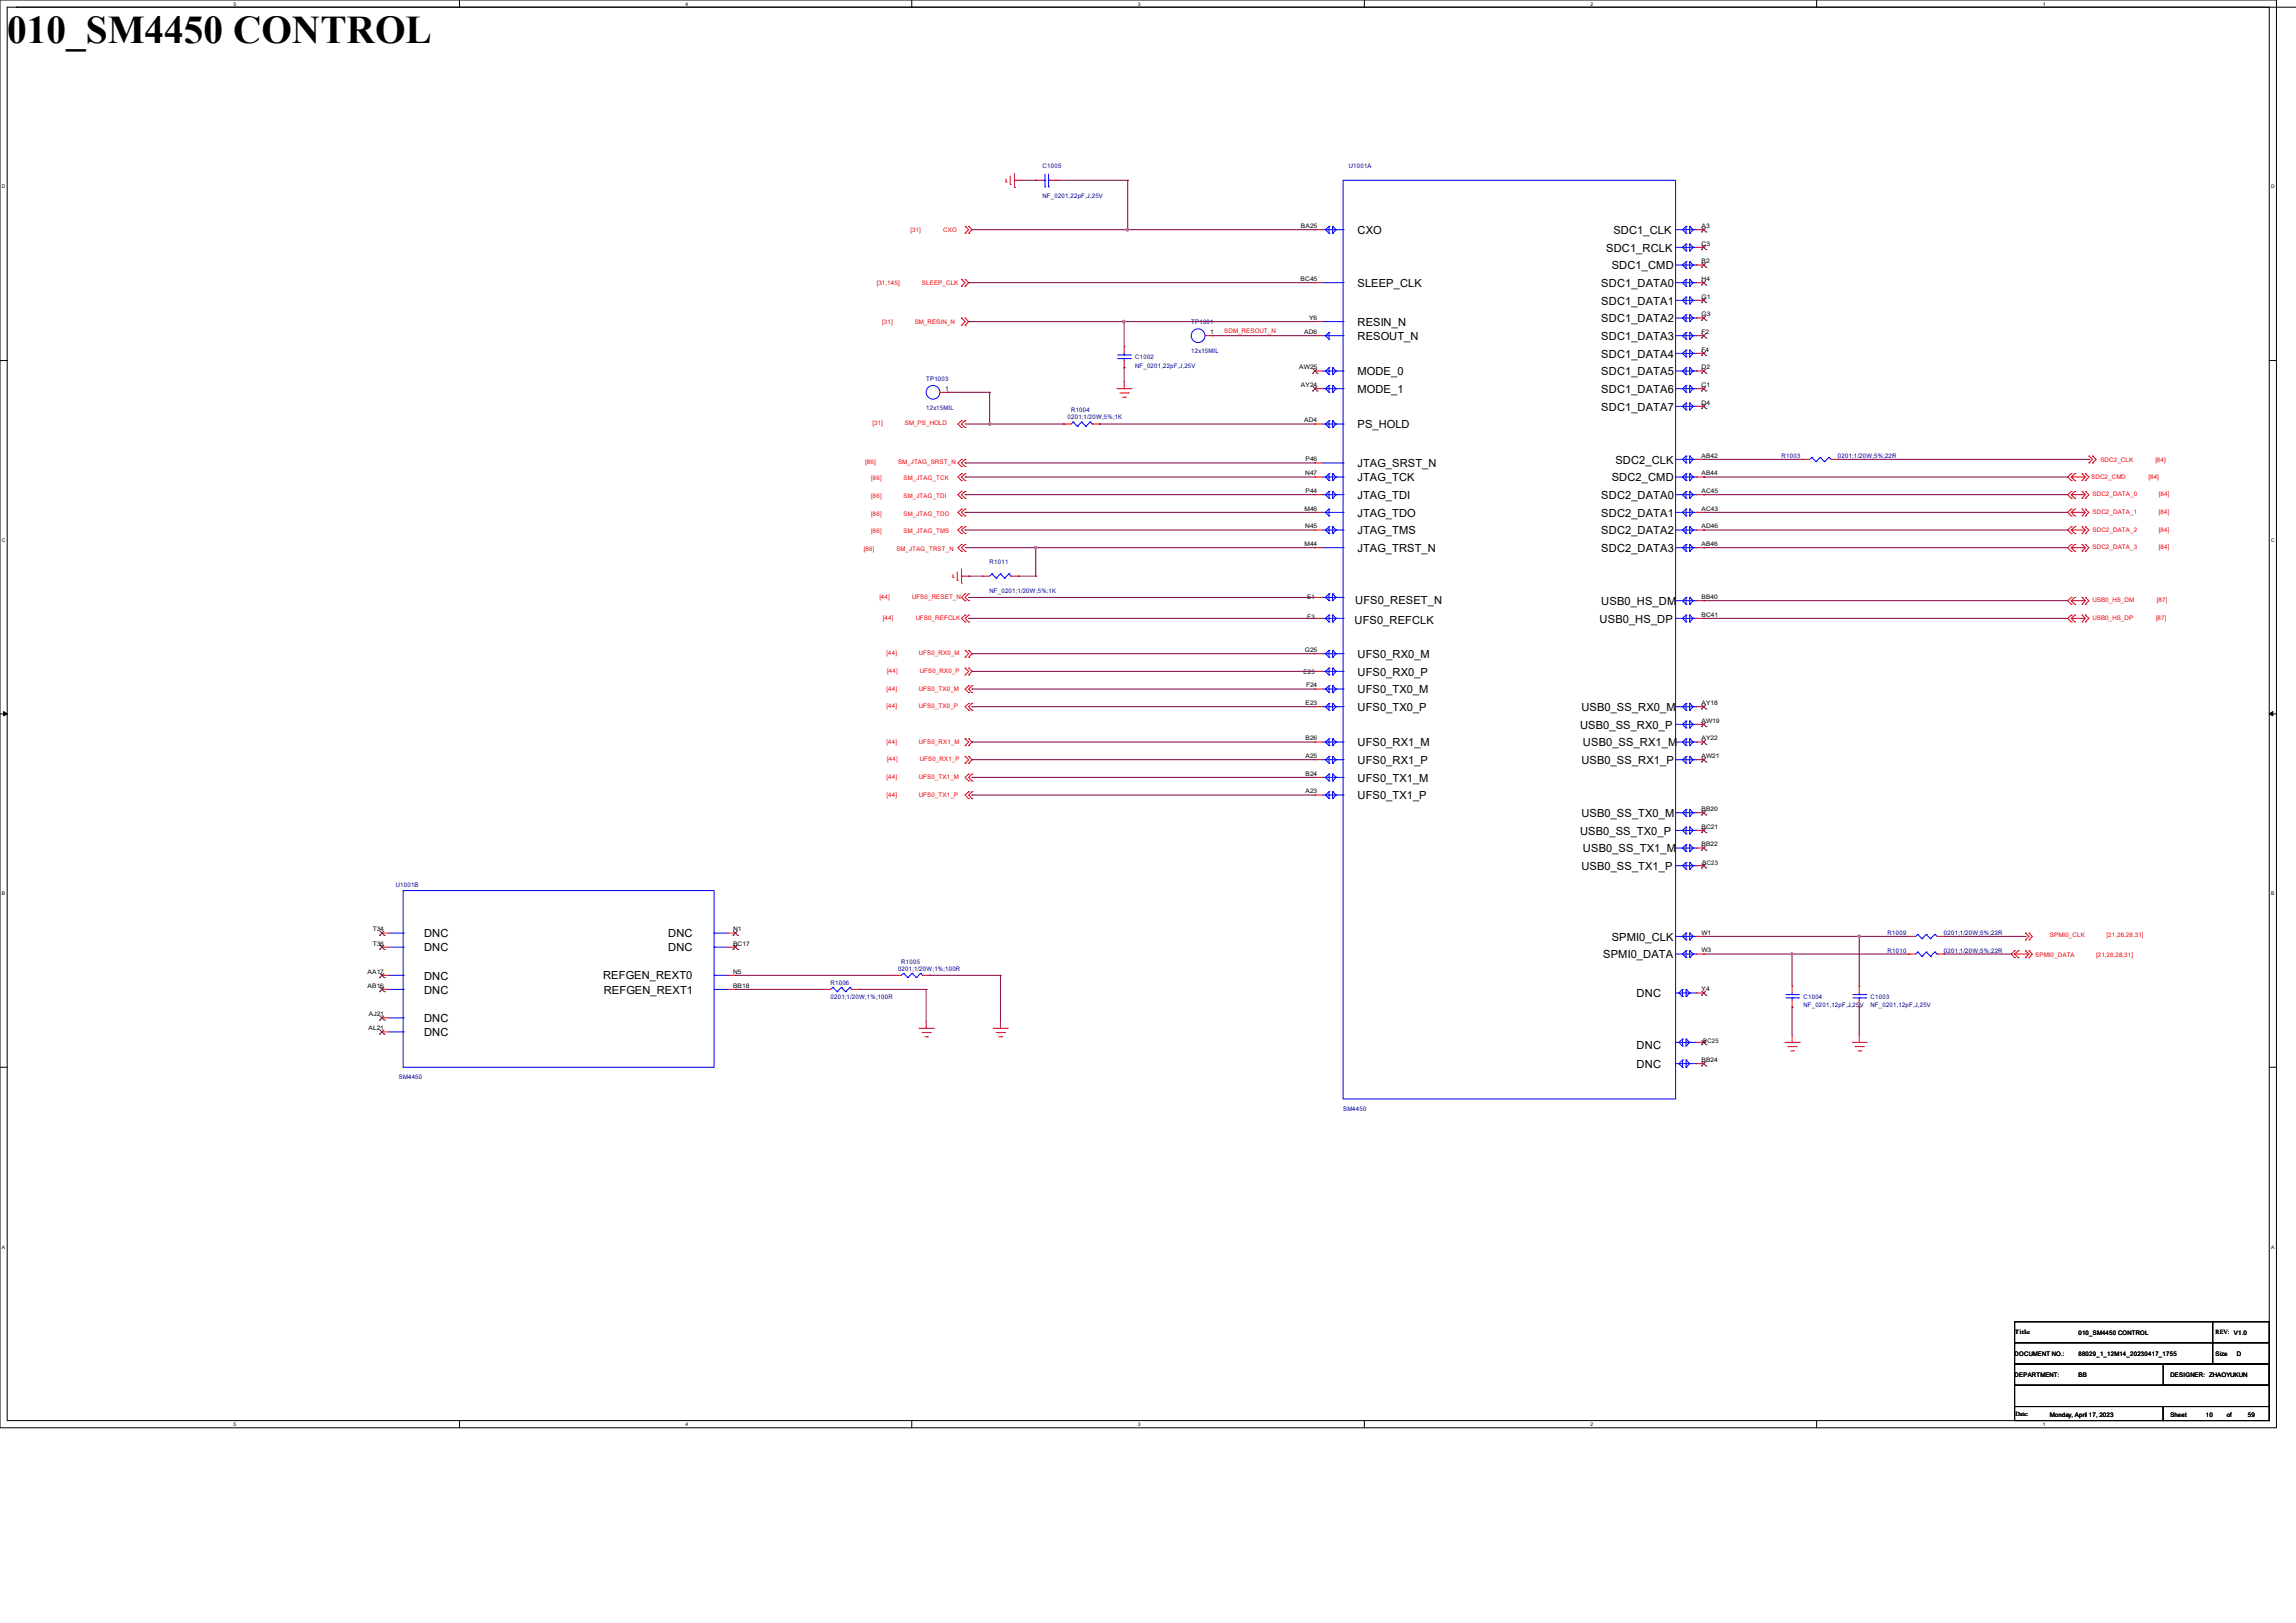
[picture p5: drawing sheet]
<svg xmlns="http://www.w3.org/2000/svg" width="297mm" height="210mm" viewBox="0 0 297 210" stroke-linecap="round" stroke-linejoin="round" font-family="sans-serif">
<defs><g id="words">
<text font-size="5.1" x=".9" y="5.5">010_SM4450 CONTROL</text>
<g font-size="1.4">
<text x="175.6" y="30.3">CXO</text>
<text x="207.8" y="32.6">SDC1_RCLK</text>
<text x="208.5" y="34.8">SDC1_CMD</text>
<text x="208.7" y="30.3">SDC1_CLK</text>
<text x="175.6" y="37.1">SLEEP_CLK</text>
<text x="207.1" y="37.1">SDC1_DATA0</text>
<text x="207.1" y="39.4">SDC1_DATA1</text>
<text x="207.1" y="41.7">SDC1_DATA2</text>
<text x="175.6" y="44">RESOUT_N</text>
<text x="175.6" y="42.2">RESIN_N</text>
<text x="207.1" y="44">SDC1_DATA3</text>
<text x="207.1" y="46.3">SDC1_DATA4</text>
<text x="175.6" y="48.6">MODE_0</text>
<text x="175.6" y="50.8">MODE_1</text>
<text x="207.1" y="48.6">SDC1_DATA5</text>
<text x="207.1" y="50.8">SDC1_DATA6</text>
<text x="207.1" y="53.1">SDC1_DATA7</text>
<text x="175.6" y="55.4">PS_HOLD</text>
<text x="209" y="60">SDC2_CLK</text>
<text x="175.6" y="62.3">JTAG_TCK</text>
<text x="175.6" y="64.6">JTAG_TDI</text>
<text x="175.6" y="60.5">JTAG_SRST_N</text>
<text x="207.1" y="64.6">SDC2_DATA0</text>
<text x="208.5" y="62.3">SDC2_CMD</text>
<text x="175.6" y="66.8">JTAG_TDO</text>
<text x="175.6" y="69.1">JTAG_TMS</text>
<text x="175.6" y="71.4">JTAG_TRST_N</text>
<text x="207.1" y="66.8">SDC2_DATA1</text>
<text x="207.1" y="69.1">SDC2_DATA2</text>
<text x="207.1" y="71.4">SDC2_DATA3</text>
<text x="175.2" y="80.7">UFS0_REFCLK</text>
<text x="175.3" y="78.1">UFS0_RESET_N</text>
<text x="206.9" y="80.6">USB0_HS_DP</text>
<text x="207.1" y="78.3">USB0_HS_DM</text>
<text x="175.6" y="87.4">UFS0_RX0_P</text>
<text x="175.6" y="85.1">UFS0_RX0_M</text>
<text x="175.6" y="89.7">UFS0_TX0_M</text>
<text x="175.6" y="92">UFS0_TX0_P</text>
<text x="204.4" y="94.3">USB0_SS_RX0_P</text>
<text x="204.6" y="92">USB0_SS_RX0_M</text>
<text x="175.6" y="101.1">UFS0_TX1_M</text>
<text x="175.6" y="98.8">UFS0_RX1_P</text>
<text x="175.6" y="96.6">UFS0_RX1_M</text>
<text x="204.6" y="98.8">USB0_SS_RX1_P</text>
<text x="204.8" y="96.6">USB0_SS_RX1_M</text>
<text x="175.6" y="103.4">UFS0_TX1_P</text>
<text x="204.4" y="108">USB0_SS_TX0_P</text>
<text x="204.6" y="105.7">USB0_SS_TX0_M</text>
<text x="204.6" y="112.6">USB0_SS_TX1_P</text>
<text x="204.8" y="110.3">USB0_SS_TX1_M</text>
<text x="54.9" y="121.2">DNC</text>
<text x="54.9" y="123.1">DNC</text>
<text x="86.4" y="121.2">DNC</text>
<text x="86.4" y="123.1">DNC</text>
<text x="207.4" y="124">SPMI0_DATA</text>
<text x="208.5" y="121.7">SPMI0_CLK</text>
<text x="54.9" y="126.7">DNC</text>
<text x="54.9" y="128.6">DNC</text>
<text x="78" y="126.7">REFGEN_REXT0</text>
<text x="78.1" y="128.6">REFGEN_REXT1</text>
<text x="211.7" y="129">DNC</text>
<text x="54.9" y="132.2">DNC</text>
<text x="54.9" y="134.1">DNC</text>
<text x="211.7" y="135.7">DNC</text>
<text x="211.7" y="138.2">DNC</text>
</g>
<g font-size=".8" fill="#000080">
<text x="134.9" y="21.8">C1005</text>
<text x="174.5" y="21.8">U1001A</text>
<text x="134.9" y="25.6">NF_0201,22pF,J,25V</text>
<text x="154.1" y="41.9">TP1001</text>
<text x="146.9" y="46.5">C1002</text>
<text x="146.9" y="47.6">NF_0201,22pF,J,25V</text>
<text x="154.1" y="45.7">12x15MIL</text>
<text x="119.8" y="49.2">TP1003</text>
<text x="119.8" y="53">12x15MIL</text>
<text x="138.6" y="53.3">R1004</text>
<text x="138.1" y="54.3">0201;1/20W;5%;1K</text>
<text x="230.5" y="59.3">R1003</text>
<text x="237.7" y="59.3">0201;1/20W;5%;22R</text>
<text x="128" y="73">R1011</text>
<text x="128" y="76.8">NF_0201;1/20W;5%;1K</text>
<text x="51.2" y="114.7">U1001B</text>
<text x="116.2" y="125.6">0201;1/20W;1%;100R</text>
<text x="116.6" y="124.7">R1005</text>
<text x="244.2" y="123.3">R1010</text>
<text x="244.2" y="121">R1009</text>
<text x="251.5" y="123.3">0201;1/20W;5%;22R</text>
<text x="251.5" y="121">0201;1/20W;5%;22R</text>
<text x="107.4" y="127.4">R1006</text>
<text x="107.4" y="129.2">0201;1/20W;1%;100R</text>
<text x="233.3" y="129.2">C1004</text>
<text x="233.3" y="130.3">NF_0201,12pF,J,25</text>
<text x="240.6" y="130.3">V</text>
<text x="242" y="129.2">C1003</text>
<text x="242" y="130.3">NF_0201,12pF,J,25V</text>
<text x="51.6" y="139.7">SM4450</text>
<text x="173.7" y="143.8">SM4450</text>
</g>
<g font-size=".8">
<text x="168.3" y="29.5">BA25</text>
<text x="220.1" y="29.5">A3</text>
<text x="220.1" y="31.8">C3</text>
<text x="220.1" y="34.1">B2</text>
<text x="168.2" y="36.4">BC45</text>
<text x="169.3" y="41.4">Y6</text>
<text x="220.1" y="36.4">H4</text>
<text x="220.1" y="38.7">G1</text>
<text x="220.1" y="40.9">G3</text>
<text x="156.5" y="43.2">1</text>
<text x="168.1" y="47.8">AW25</text>
<text x="168.7" y="43.2">AD6</text>
<text x="220.1" y="43.2">F2</text>
<text x="220.1" y="45.5">F4</text>
<text x="220.1" y="47.8">D2</text>
<text x="122.3" y="50.5">1</text>
<text x="168.3" y="50.1">AY24</text>
<text x="220.1" y="50.1">C1</text>
<text x="220.1" y="52.4">D4</text>
<text x="168.7" y="54.7">AD4</text>
<text x="168.9" y="59.7">P46</text>
<text x="220.1" y="59.2">AB42</text>
<text x="168.8" y="61.5">N47</text>
<text x="168.9" y="63.8">P44</text>
<text x="220.1" y="61.5">AB44</text>
<text x="220.1" y="63.8">AC45</text>
<text x="168.7" y="66.1">M46</text>
<text x="168.7" y="70.7">M44</text>
<text x="168.8" y="68.4">N45</text>
<text x="220.1" y="66.1">AC43</text>
<text x="220.1" y="68.4">AD46</text>
<text x="220.1" y="70.7">AB46</text>
<text x="169.1" y="77.5">E1</text>
<text x="220.1" y="77.5">BB40</text>
<text x="169.1" y="80.1">E3</text>
<text x="220.1" y="79.8">BC41</text>
<text x="168.6" y="87.2">E25</text>
<text x="168.8" y="84.4">G25</text>
<text x="169" y="88.9">F24</text>
<text x="168.9" y="95.8">B26</text>
<text x="168.9" y="91.2">E23</text>
<text x="220.1" y="93.5">AW19</text>
<text x="220.1" y="91.2">AY18</text>
<text x="220.1" y="95.8">AY22</text>
<text x="168.9" y="100.4">B24</text>
<text x="168.9" y="98.1">A25</text>
<text x="220.1" y="98.1">AW21</text>
<text x="168.9" y="102.7">A23</text>
<text x="220.1" y="107.2">BC21</text>
<text x="220.1" y="104.9">BB20</text>
<text x="220.1" y="109.5">BB22</text>
<text x="220.2" y="111.9">BC23</text>
<text x="47.5" y="126">AA17</text>
<text x="48.2" y="120.5">T34</text>
<text x="48.2" y="122.3">T36</text>
<text x="94.8" y="120.5">N1</text>
<text x="94.8" y="122.3">BC17</text>
<text x="94.8" y="126">N5</text>
<text x="220.1" y="120.9">W1</text>
<text x="220.1" y="123.2">W3</text>
<text x="47.5" y="127.8">AB16</text>
<text x="47.7" y="131.5">AJ21</text>
<text x="94.8" y="127.8">BB18</text>
<text x="220.1" y="128.3">Y4</text>
<text x="47.7" y="133.3">AL21</text>
<text x="220.1" y="137.4">BB24</text>
<text x="220.3" y="134.9">BC25</text>
<text x="260.6" y="172.6">Title</text>
<text x="268.9" y="172.7">010_SM4450 CONTROL</text>
<text x="286.6" y="172.6">REV:</text>
<text x="289" y="172.7">V1.0</text>
<text x="260.6" y="175.4">DOCUMENT NO.:</text>
<text x="260.6" y="178.2">DEPARTMENT:</text>
<text x="268.9" y="178.2">BB</text>
<text x="268.9" y="175.4">88029_1_12M14_20230417_1755</text>
<text x="280.8" y="178.2">DESIGNER: ZHAOYUKUN</text>
<text x="286.6" y="175.4">Size</text>
<text x="289.3" y="175.4">D</text>
<text x="260.7" y="183.2">Date:</text>
<text x="265.2" y="183.3">Monday, April 17, 2023</text>
<text x="280.8" y="183.3">Sheet</text>
<text x="285.3" y="183.3">10</text>
<text x="288" y="183.3">of</text>
<text x="290.8" y="183.3">59</text>
</g>
<g font-size=".8" fill="#f00">
<text x="117.8" y="30.1">[31]</text>
<text x="122" y="30.1">CXO</text>
<text x="113.4" y="36.9">[31,145]</text>
<text x="114.1" y="41.9">[31]</text>
<text x="118.3" y="41.9">SM_RESIN_N</text>
<text x="119.3" y="36.9">SLEEP_CLK</text>
<text x="158.4" y="43.1">SDM_RESOUT_N</text>
<text x="112.9" y="55">[31]</text>
<text x="117.1" y="55">SM_PS_HOLD</text>
<text x="271.7" y="59.8">SDC2_CLK</text>
<text x="278.8" y="59.8">[84]</text>
<text x="111.9" y="60">[86]</text>
<text x="112.7" y="62.1">[86]</text>
<text x="112.7" y="64.4">[86]</text>
<text x="116.2" y="60">SM_JTAG_SRST_N</text>
<text x="116.9" y="62.1">SM_JTAG_TCK</text>
<text x="116.9" y="64.4">SM_JTAG_TDI</text>
<text x="270.5" y="61.9">SDC2_CMD</text>
<text x="270.7" y="64.2">SDC2_DATA_0</text>
<text x="277.9" y="61.9">[84]</text>
<text x="279.3" y="64.2">[84]</text>
<text x="111.8" y="71.3">[86]</text>
<text x="112.7" y="66.7">[86]</text>
<text x="112.7" y="69">[86]</text>
<text x="116" y="71.3">SM_JTAG_TRST_N</text>
<text x="116.9" y="66.7">SM_JTAG_TDO</text>
<text x="116.9" y="69">SM_JTAG_TMS</text>
<text x="270.7" y="66.5">SDC2_DATA_1</text>
<text x="270.7" y="68.8">SDC2_DATA_2</text>
<text x="270.7" y="71.1">SDC2_DATA_3</text>
<text x="279.3" y="66.5">[84]</text>
<text x="279.3" y="68.8">[84]</text>
<text x="279.3" y="71.1">[84]</text>
<text x="113.7" y="77.5">[44]</text>
<text x="118" y="77.5">UFS0_RESET_N</text>
<text x="270.7" y="77.9">USB0_HS_DM</text>
<text x="279" y="77.9">[87]</text>
<text x="114.2" y="80.2">[44]</text>
<text x="118.4" y="80.2">UFS0_REFCLK</text>
<text x="270.7" y="80.2">USB0_HS_DP</text>
<text x="278.9" y="80.2">[87]</text>
<text x="114.7" y="84.8">[44]</text>
<text x="114.7" y="89.4">[44]</text>
<text x="114.8" y="87.1">[44]</text>
<text x="118.9" y="84.8">UFS0_RX0_M</text>
<text x="118.9" y="89.4">UFS0_TX0_M</text>
<text x="119" y="87.1">UFS0_RX0_P</text>
<text x="114.7" y="91.7">[44]</text>
<text x="118.9" y="91.7">UFS0_TX0_P</text>
<text x="114.7" y="96.2">[44]</text>
<text x="114.7" y="100.8">[44]</text>
<text x="114.8" y="98.5">[44]</text>
<text x="118.9" y="96.2">UFS0_RX1_M</text>
<text x="118.9" y="100.8">UFS0_TX1_M</text>
<text x="119" y="98.5">UFS0_RX1_P</text>
<text x="114.7" y="103.1">[44]</text>
<text x="118.9" y="103.1">UFS0_TX1_P</text>
<text x="263.3" y="123.8">SPMI0_DATA</text>
<text x="265.2" y="121.3">SPMI0_CLK</text>
<text x="271.1" y="123.8">[21,26,28,31]</text>
<text x="272.5" y="121.3">[21,26,28,31]</text>
</g>
<g font-size=".6">
<text x="30.2" y=".7">5</text>
<text x="88.7" y=".7">4</text>
<text x="147.2" y=".7">3</text>
<text x="205.7" y=".7">2</text>
<text x="264.2" y=".7">1</text>
<text x=".3" y="24.4">D</text>
<text x="293.8" y="24.4">D</text>
<text x=".3" y="70.1">C</text>
<text x="293.8" y="70.1">C</text>
<text x=".3" y="115.8">B</text>
<text x="293.8" y="115.8">B</text>
<text x=".3" y="161.5">A</text>
<text x="293.8" y="161.5">A</text>
<text x="30.2" y="184.5">5</text>
<text x="88.7" y="184.5">4</text>
<text x="147.2" y="184.5">3</text>
<text x="205.7" y="184.5">2</text>
<text x="264.2" y="184.5">1</text>
</g>
</g></defs>
<g fill="none" stroke="#000" stroke-width=".13">
<path d="M0 0h294.5v184.7h-294.5zM2.1 .9h.1M59.4 0v.9M117.9 0v.9M176.5 0v.9M235 0v.9M293.5 .9v182.9h-292.6v-182.9h296.1M0 46.7h.9M293.5 46.7h1M0 92.4h.9M.5 92.1l.4 .3-.4 .2zM293.5 92.4l.5-.3v.5z"/>
<path d="M293.5 92.4h1M0 138.1h.9M293.5 138.1h1M260.6 171h25.6v2.7h-25.6zM260.6 173.7h25.6v2.8h-25.6zM260.6 179.2h32.9v2.8h-32.9zM260.6 176.5h32.9v2.7h-32.9zM279.8 176.5h13.7v2.7h-13.7zM286.2 171h7.3v2.7h-7.3zM286.2 173.7h7.3v2.8h-7.3zM59.4 183.8v.9M117.9 183.8v.9"/>
<path d="M176.5 183.8v.9M235 183.8v.9M260.6 182h19.2v1.8h-19.2zM279.8 182h13.7v1.8h-13.7z"/>
</g>
<path d="M.5 92.1l.4 .3-.4 .2zM293.5 92.4l.5-.3v.5z" fill="#000"/>
<g fill="none" stroke="#f00" stroke-width=".13">
<path d="M124.4 37h.1M124.4 36.2h.1M124.4 36.2l.4 .4-.4 .4M124.8 30.2h.1M124.8 29.3h.1M124.8 36.2h.1M124.8 37h.1M124.8 29.3l.5 .4-.5 .5M124.8 36.2l.5 .4-.5 .4M125.3 29.3h.1M125.3 30.2h.1M125.3 29.3l.4 .4-.4 .5"/>
<path d="M130.1 23.5h.1M130.1 23.2v.3M130.7 23.9h.1M130.7 22.8v1.1M131.2 23.3h.1M131.2 24.3h.1M131.2 23.3h1M131.2 22.4v1.9M134 23.3h.1M134 23.3h.9M135.8 23.3h.9M136.7 23.3h.1"/>
<path d="M170.1 29.7h.1M170.1 36.6h.1M170.1 29.7h.9M170.1 36.6h.9M219.5 29.7h.9M219.5 32h.9M219.5 34.3h.9M219.5 36.6h.9M219.5 38.9h.9M220.4 32h.1M220.4 34.3h.1M220.4 36.6h.1"/>
<path d="M220.4 38.9h.1M220.4 29.7h.1M121.6 50.8h1M122.6 50.8h.1M124.4 55.3h.1M124.4 54.4h.1M124.4 42.1h.1M124.4 41.1h.1M124.4 59.4h.1M124.4 54.4l-.5 .5 .5 .4M124.4 41.1l.4 .5-.4 .5M124.4 59.4l-.5 .5 .5 .5"/>
<path d="M124.8 55.3h.1M124.8 54.4h.1M124.8 41.1h.1M124.8 42.1h.1M124.8 59.4h.1M124.8 54.4l-.4 .5 .4 .4M124.8 41.1l.5 .5-.5 .5M124.8 59.4l-.4 .5 .4 .5M137.6 54.9h.1M137.6 54.9h1M141.3 54.9h.9M142.2 54.9h.1"/>
<path d="M144.5 50.3h1.8M144.9 50.8h1.1M145.2 51.4h.4M145.4 50.3h.1M145.4 44.8h.1M145.4 47.6h.1M145.4 44.8v.9M145.4 46.7v.9M145.4 49.4v.9M145.6 51.4h.1M146 50.8h.1M146.3 50.3h.1"/>
<path d="M155.9 43.4h.9M156.8 43.4h.1M170.1 48h.1M170.1 50.3h.1M170.1 54.9h.1M170.1 43.4h.1M170.1 59.9h.1M170.1 41.6h.1M170.1 50.3h.9M170.1 54.9h.9M170.1 43.4h.9M170.1 48h.9"/>
<path d="M170.1 59.9h.9M170.1 41.6h.9M219.5 50.3h.9M219.5 59.4h.9M219.5 43.4h.9M219.5 48h.9M219.5 41.1h.9M219.5 45.7h.9M219.5 52.6h.9M220.4 41.1h.1M220.4 43.4h.1M220.4 45.7h.1"/>
<path d="M220.4 48h.1M220.4 50.3h.1M220.4 52.6h.1M220.4 59.4h.1M233.2 59.4h.1M233.2 59.4h.9M236.9 59.4h.8M237.7 59.4h.1M270.2 59h.1M270.2 59.9h.1M270.2 59l.5 .4-.5 .5M270.7 59h.1"/>
<path d="M270.7 59.9h.1M270.7 59l.4 .4-.4 .5M123.3 74.7h.1M123.3 74.3v.4M123.8 75.1h.1M123.8 74v1.1M124.4 74.5h.1M124.4 75.4h.1M124.4 60.4h.1M124.4 61.3h.1M124.4 62.2h.1M124.4 63.6h.1"/>
<path d="M124.4 64.5h.1M124.4 65.9h.1M124.4 66.8h.1M124.4 68.2h.1M124.4 69h.1M124.4 70.4h.1M124.4 71.3h.1M124.4 74.5h.9M124.4 73.6v1.8M124.4 61.3l-.5 .4 .5 .5M124.4 63.6l-.5 .4 .5 .5M124.4 65.9l-.5 .4 .5 .5"/>
<path d="M124.4 68.2l-.5 .4 .5 .4M124.4 70.4l-.5 .5 .5 .4M124.8 60.4h.1M124.8 61.3h.1M124.8 62.2h.1M124.8 63.6h.1M124.8 64.5h.1M124.8 65.9h.1M124.8 66.8h.1M124.8 68.2h.1M124.8 69h.1M124.8 70.4h.1"/>
<path d="M124.8 71.3h.1M124.8 77.7h.1M124.8 76.8h.1M124.8 79.6h.1M124.8 61.3l-.4 .4 .4 .5M124.8 63.6l-.4 .4 .4 .5M124.8 65.9l-.4 .4 .4 .5M124.8 68.2l-.4 .4 .4 .4M124.8 70.4l-.4 .5 .4 .4M124.8 76.8l-.4 .5 .4 .4M124.8 79.6l-.4 .4 .4 .5M125.3 77.7h.1"/>
<path d="M125.3 76.8h.1M125.3 79.6h.1M125.3 76.8l-.5 .5 .5 .4M125.3 79.6l-.5 .4 .5 .5M127.1 74.5h.1M127.1 74.5h.9M130.8 74.5h.9M131.7 74.5h.1M170.1 61.7h.1M170.1 64h.1M170.1 66.3h.1M170.1 68.6h.1"/>
<path d="M170.1 70.9h.1M170.1 77.3h.1M170.1 61.7h.9M170.1 64h.9M170.1 66.3h.9M170.1 68.6h.9M170.1 70.9h.9M170.1 77.3h.9M219.5 77.7h.9M219.5 61.7h.9M219.5 64h.9M219.5 66.3h.9"/>
<path d="M219.5 68.6h.9M219.5 70.9h.9M220.4 61.7h.1M220.4 64h.1M220.4 66.3h.1M220.4 68.6h.1M220.4 70.9h.1M220.4 77.7h.1M267.9 77.3h.1M267.9 78.2h.1M267.9 77.7h.1M267.9 79.6h.1"/>
<path d="M267.9 61.3h.1M267.9 62.2h.1M267.9 61.7h.1M267.9 63.6h.1M267.9 64.5h.1M267.9 64h.1M267.9 65.9h.1M267.9 66.8h.1M267.9 66.3h.1M267.9 68.2h.1M267.9 69h.1M267.9 68.6h.1"/>
<path d="M267.9 70.4h.1M267.9 71.3h.1M267.9 70.9h.1M267.9 77.3l-.4 .4 .4 .5M267.9 77.7l.5 .5M267.9 77.7h1.8M267.9 79.6l-.4 .4 .4 .5M267.9 61.3l-.4 .4 .4 .5M267.9 61.7l.5 .5M267.9 61.7h1.8M267.9 63.6l-.4 .4 .4 .5M267.9 64l.5 .5"/>
<path d="M267.9 64h1.8M267.9 65.9l-.4 .4 .4 .5M267.9 66.3l.5 .5M267.9 66.3h1.8M267.9 68.2l-.4 .4 .4 .4M267.9 68.6l.5 .4M267.9 68.6h1.8M267.9 70.4l-.4 .5 .4 .4M267.9 70.9l.5 .4M267.9 70.9h1.8M268.4 78.2h.1M268.4 77.3h.1"/>
<path d="M268.4 79.6h.1M268.4 62.2h.1M268.4 61.3h.1M268.4 64.5h.1M268.4 63.6h.1M268.4 66.8h.1M268.4 65.9h.1M268.4 69h.1M268.4 68.2h.1M268.4 71.3h.1M268.4 70.4h.1M268.4 77.3l-.5 .4"/>
<path d="M268.4 79.6l-.5 .4M268.4 61.3l-.5 .4M268.4 63.6l-.5 .4M268.4 65.9l-.5 .4M268.4 68.2l-.5 .4M268.4 70.4l-.5 .5M269.3 77.3h.1M269.3 78.2h.1M269.3 79.6h.1M269.3 61.3h.1M269.3 62.2h.1M269.3 63.6h.1"/>
<path d="M269.3 64.5h.1M269.3 65.9h.1M269.3 66.8h.1M269.3 68.2h.1M269.3 69h.1M269.3 70.4h.1M269.3 71.3h.1M269.3 79.6l.4 .4M269.3 77.3l.4 .4M269.3 61.3l.4 .4M269.3 65.9l.4 .4M269.3 63.6l.4 .4"/>
<path d="M269.3 68.2l.4 .4M269.3 70.4l.4 .5M269.7 78.2h.1M269.7 77.3h.1M269.7 79.6h.1M269.7 62.2h.1M269.7 61.3h.1M269.7 64.5h.1M269.7 63.6h.1M269.7 66.8h.1M269.7 65.9h.1M269.7 69h.1"/>
<path d="M269.7 68.2h.1M269.7 71.3h.1M269.7 70.4h.1M269.7 77.3l.5 .4-.5 .5M269.7 77.7l-.4 .5M269.7 79.6l.5 .4-.5 .5M269.7 61.3l.5 .4-.5 .5M269.7 61.7l-.4 .5M269.7 63.6l.5 .4-.5 .5M269.7 64l-.4 .5M269.7 65.9l.5 .4-.5 .5M269.7 66.3l-.4 .5"/>
<path d="M269.7 68.2l.5 .4-.5 .4M269.7 68.6l-.4 .4M269.7 70.4l.5 .5-.5 .4M269.7 70.9l-.4 .4M124.8 96.5h.1M124.8 95.6h.1M124.8 98.8h.1M124.8 97.9h.1M124.8 80.5h.1M124.8 85h.1M124.8 84.2h.1M124.8 87.3h.1"/>
<path d="M124.8 86.4h.1M124.8 95.6l.5 .4-.5 .5M124.8 97.9l.5 .4-.5 .5M124.8 84.2l.5 .4-.5 .4M124.8 86.4l.5 .5-.5 .4M125.3 95.6h.1M125.3 96.5h.1M125.3 97.9h.1M125.3 98.8h.1M125.3 80.5h.1M125.3 84.2h.1M125.3 85h.1"/>
<path d="M125.3 86.4h.1M125.3 87.3h.1M125.3 89.6h.1M125.3 88.7h.1M125.3 91.9h.1M125.3 91h.1M125.3 95.6l.4 .4-.4 .5M125.3 97.9l.4 .4-.4 .5M125.3 84.2l.4 .4-.4 .4M125.3 86.4l.4 .5-.4 .4M125.3 88.7l-.5 .5 .5 .4M125.3 91l-.5 .4 .5 .5"/>
<path d="M125.7 89.6h.1M125.7 88.7h.1M125.7 91.9h.1M125.7 91h.1M125.7 88.7l-.4 .5 .4 .4M125.7 91l-.4 .4 .4 .5M170.1 98.3h.1M170.1 96h.1M170.1 80h.1M170.1 86.9h.1M170.1 84.6h.1M170.1 91.4h.1"/>
<path d="M170.1 89.2h.1M170.1 80h.9M170.1 98.3h.9M170.1 96h.9M170.1 86.9h.9M170.1 84.6h.9M170.1 91.4h.9M170.1 89.2h.9M219.5 80h.9M219.5 98.3h.9M219.5 96h.9M219.5 91.4h.9"/>
<path d="M219.5 93.7h.9M220.4 80h.1M220.4 93.7h.1M220.4 91.4h.1M220.4 98.3h.1M220.4 96h.1M267.9 80.5h.1M267.9 80h.1M267.9 80l.5 .5M267.9 80h1.8M268.4 80.5h.1M269.3 80.5h.1"/>
<path d="M269.7 80.5h.1M269.7 80l-.4 .5M125.3 101h.1M125.3 100.2h.1M125.3 103.3h.1M125.3 102.4h.1M125.3 100.2l-.5 .4 .5 .4M125.3 102.4l-.5 .5 .5 .4M125.7 101h.1M125.7 100.2h.1M125.7 103.3h.1M125.7 102.4h.1"/>
<path d="M125.7 100.2l-.4 .4 .4 .4M125.7 102.4l-.4 .5 .4 .4M170.1 102.9h.1M170.1 100.6h.1M170.1 102.9h.9M170.1 100.6h.9M219.5 107.4h.9M219.5 105.2h.9M219.5 112h.9M219.5 109.7h.9M220.4 107.4h.1M220.4 105.2h.1"/>
<path d="M220.4 112h.1M220.4 109.7h.1M49.4 120.7h.1M49.4 122.6h.1M49.4 126.2h.1M49.4 128h.1M49.4 131.7h.1M49.4 133.5h.1M49.4 128h.9M49.4 120.7h.9M49.4 122.6h.9M49.4 126.2h.9"/>
<path d="M49.4 131.7h.9M49.4 133.5h.9M94.2 128h.9M94.2 120.7h.9M94.2 122.6h.9M94.2 126.2h.9M95.1 120.7h.1M95.1 122.6h.1M95.1 126.2h.1M95.1 128h.1M106.6 128h.1M106.6 128h.8"/>
<path d="M110.2 128h.9M111.1 128h.1M115.7 126.2h.1M115.7 126.2h.9M118.9 133.1h1.8M119.3 133.6h1.1M119.3 126.2h1M119.6 134.2h.4M119.8 133.1h.1M119.8 132.2v.9M120 134.2h.1M120.3 126.2h.1"/>
<path d="M120.4 133.6h.1M120.7 133.1h.1M128.5 133.1h1.8M128.9 133.6h1.1M129.2 134.2h.4M129.4 133.1h.1M129.4 132.2v.9M129.6 134.2h.1M130 133.6h.1M130.3 133.1h.1M219.5 134.9h.9M219.5 123.4h.9"/>
<path d="M219.5 121.2h.9M219.5 128.5h.9M219.5 137.6h.9M220.4 134.9h.1M220.4 128.5h.1M220.4 137.6h.1M220.4 121.2h.1M220.4 123.4h.1M230.9 134.9h1.8M231.3 135.4h1.1M231.6 136h.4M231.8 134.9h.1"/>
<path d="M231.8 127.6h.1M231.8 130.3h.1M231.8 127.6v.9M231.8 129.4v.9M231.8 134v.9M232 136h.1M232.4 135.4h.1M232.7 134.9h.1M239.6 134.9h1.8M239.9 135.4h1.1M240.3 136h.4M240.5 134.9h.1"/>
<path d="M240.5 127.6h.1M240.5 130.3h.1M240.5 127.6v.9M240.5 129.4v.9M240.5 134v.9M240.7 136h.1M241 135.4h.1M241.4 134.9h.1M246.9 123.4h.1M246.9 121.2h.1M246.9 123.4h.9M246.9 121.2h.9"/>
<path d="M250.6 123.4h.9M250.6 121.2h.9M251.5 123.4h.1M251.5 121.2h.1M260.6 123.9h.1M260.6 123h.1M260.6 123.4h.1M260.6 123l-.4 .4 .4 .5M260.6 123.4l.5 .5M260.6 123.4h1.9M261.1 123h.1M261.1 123.9h.1"/>
<path d="M261.1 123l-.5 .4M262 121.6h.1M262 120.7h.1M262 123h.1M262 123.9h.1M262 120.7l.5 .5-.5 .4M262 123l.5 .4M262.5 121.6h.1M262.5 120.7h.1M262.5 123h.1M262.5 123.9h.1M262.5 120.7l.4 .5-.4 .4"/>
<path d="M262.5 123l.4 .4-.4 .5M262.5 123.4l-.5 .5"/>
</g>
<g fill="none" stroke="#00f" stroke-width=".13">
<path d="M134.9 23.3h.3M135.2 24.2h.1M135.2 23.3h.1M135.2 22.5v1.7M135.6 23.3h.1M135.6 24.2h.1M135.6 23.3h.2M135.6 22.5v1.7M171 29.7h2.7M171 36.6h2.7M171.4 29.7h.1M171.4 29.7l.5 .5"/>
<path d="M171.9 29.3h.1M171.9 30.2h.1M171.9 29.3l-.5 .4M171.9 29.3v.9M172.4 29.3h.1M172.4 30.2h.1M172.4 29.3v.9M172.4 29.3l.4 .4M172.8 29.7h.1M172.8 29.7l-.4 .5M173.7 23.3h43v118.9h-43zM173.7 29.7h.1"/>
<path d="M173.7 36.6h.1M216.7 29.7h2.8M216.7 36.6h2.8M216.7 32h2.8M216.7 34.3h2.8M216.7 38.9h2.8M217.6 29.7h.1M217.6 32h.1M217.6 34.3h.1M217.6 36.6h.1M217.6 38.9h.1M217.6 29.7l.5 .5"/>
<path d="M217.6 32l.5 .5M217.6 34.3l.5 .5M217.6 36.6l.5 .4M217.6 38.9l.5 .4M218.1 29.3h.1M218.1 30.2h.1M218.1 31.6h.1M218.1 32.5h.1M218.1 33.9h.1M218.1 34.8h.1M218.1 36.2h.1M218.1 37h.1"/>
<path d="M218.1 38.4h.1M218.1 39.3h.1M218.1 29.3v.9M218.1 31.6v.9M218.1 33.9v.9M218.1 36.2v.8M218.1 38.4v.9M218.1 29.3l-.5 .4M218.1 31.6l-.5 .4M218.1 33.9l-.5 .4M218.1 36.2l-.5 .4M218.1 38.4l-.5 .5"/>
<path d="M218.6 29.3h.1M218.6 30.2h.1M218.6 31.6h.1M218.6 32.5h.1M218.6 33.9h.1M218.6 34.8h.1M218.6 36.2h.1M218.6 37h.1M218.6 38.4h.1M218.6 39.3h.1M218.6 29.3l.4 .4M218.6 29.3v.9"/>
<path d="M218.6 31.6v.9M218.6 33.9v.9M218.6 36.2v.8M218.6 38.4v.9M218.6 31.6l.4 .4M218.6 33.9l.4 .4M218.6 36.2l.4 .4M218.6 38.4l.4 .5M219 29.7h.1M219 32h.1M219 34.3h.1M219 36.6h.1"/>
<path d="M219 38.9h.1M219 29.7l-.4 .5M219 32l-.4 .5M219 34.3l-.4 .5M219 36.6l-.4 .4M219 38.9l-.4 .4M219.5 29.7h.1M219.5 32h.1M219.5 34.3h.1M219.5 36.6h.1M219.5 38.9h.1M138.8 54.6h.1"/>
<path d="M138.8 54.6l-.2 .3M138.8 54.6l.6 .6M139.4 55.2h.1M139.9 54.6h.1M139.9 54.6l-.5 .6M139.9 54.6l.6 .6M140.5 55.2h.1M141 54.6h.1M141 54.6l-.5 .6M141 54.6l.3 .3M141.3 54.9h.1M144.6 46.4h1.6"/>
<path d="M144.6 45.9h1.6M145.4 45.9h.1M145.4 46.4h.1M145.4 45.7v.2M145.4 46.4v.3M146.2 46.4h.1M146.2 45.9h.1M171 43.4h2.7M171 48h2.7M171 50.3h2.7M171 54.9h2.7M171 41.6h2.7"/>
<path d="M171 59.9h2.7M171.4 43.4h.1M171.4 48h.1M171.4 50.3h.1M171.4 54.9h.1M171.4 43.4l.5 .5M171.4 48l.5 .5M171.4 50.3l.5 .5M171.4 54.9l.5 .4M171.9 43h.1M171.9 43.9h.1M171.9 47.6h.1"/>
<path d="M171.9 48.5h.1M171.9 49.9h.1M171.9 50.8h.1M171.9 54.4h.1M171.9 55.3h.1M171.9 43v.9M171.9 47.6v.9M171.9 49.9v.9M171.9 54.4v.9M171.9 43l-.5 .4M171.9 47.6l-.5 .4M171.9 49.9l-.5 .4"/>
<path d="M171.9 54.4l-.5 .5M172.4 47.6h.1M172.4 48.5h.1M172.4 49.9h.1M172.4 50.8h.1M172.4 54.4h.1M172.4 55.3h.1M172.4 47.6v.9M172.4 49.9v.9M172.4 54.4v.9M172.4 47.6l.4 .4M172.4 49.9l.4 .4"/>
<path d="M172.4 54.4l.4 .5M172.8 48h.1M172.8 50.3h.1M172.8 54.9h.1M172.8 48l-.4 .5M172.8 50.3l-.4 .5M172.8 54.9l-.4 .4M173.7 43.4h.1M173.7 48h.1M173.7 50.3h.1M173.7 54.9h.1M173.7 41.6h.1"/>
<path d="M173.7 59.9h.1M216.7 43.4h2.8M216.7 48h2.8M216.7 50.3h2.8M216.7 41.1h2.8M216.7 45.7h2.8M216.7 52.6h2.8M216.7 59.4h2.8M217.6 41.1h.1M217.6 43.4h.1M217.6 45.7h.1M217.6 48h.1"/>
<path d="M217.6 50.3h.1M217.6 52.6h.1M217.6 59.4h.1M217.6 41.1l.5 .5M217.6 43.4l.5 .5M217.6 45.7l.5 .5M217.6 48l.5 .5M217.6 50.3l.5 .5M217.6 52.6l.5 .4M217.6 59.4l.5 .5M218.1 40.7h.1M218.1 41.6h.1"/>
<path d="M218.1 43h.1M218.1 43.9h.1M218.1 45.3h.1M218.1 46.2h.1M218.1 47.6h.1M218.1 48.5h.1M218.1 49.9h.1M218.1 50.8h.1M218.1 52.2h.1M218.1 53h.1M218.1 59h.1M218.1 59.9h.1"/>
<path d="M218.1 40.7v.9M218.1 43v.9M218.1 45.3v.9M218.1 47.6v.9M218.1 49.9v.9M218.1 52.2v.8M218.1 59v.9M218.1 40.7l-.5 .4M218.1 43l-.5 .4M218.1 45.3l-.5 .4M218.1 47.6l-.5 .4M218.1 49.9l-.5 .4"/>
<path d="M218.1 52.2l-.5 .4M218.1 59l-.5 .4M218.6 40.7h.1M218.6 41.6h.1M218.6 43h.1M218.6 43.9h.1M218.6 45.3h.1M218.6 46.2h.1M218.6 47.6h.1M218.6 48.5h.1M218.6 49.9h.1M218.6 50.8h.1"/>
<path d="M218.6 52.2h.1M218.6 53h.1M218.6 59h.1M218.6 59.9h.1M218.6 40.7v.9M218.6 43v.9M218.6 45.3v.9M218.6 47.6v.9M218.6 49.9v.9M218.6 52.2v.8M218.6 59v.9M218.6 40.7l.4 .4"/>
<path d="M218.6 43l.4 .4M218.6 45.3l.4 .4M218.6 47.6l.4 .4M218.6 49.9l.4 .4M218.6 52.2l.4 .4M218.6 59l.4 .4M219 41.1h.1M219 43.4h.1M219 45.7h.1M219 48h.1M219 50.3h.1M219 52.6h.1"/>
<path d="M219 59.4h.1M219 41.1l-.4 .5M219 43.4l-.4 .5M219 45.7l-.4 .5M219 48l-.4 .5M219 50.3l-.4 .5M219 52.6l-.4 .4M219 59.4l-.4 .5M219.5 41.1h.1M219.5 43.4h.1M219.5 45.7h.1M219.5 48h.1"/>
<path d="M219.5 50.3h.1M219.5 52.6h.1M219.5 59.4h.1M234.4 59.2h.1M234.4 59.2l-.3 .2M234.4 59.2l.5 .5M234.9 59.7h.1M235.5 59.2h.1M235.5 59.2l-.6 .5M235.5 59.2l.5 .5M236 59.7h.1M236.6 59.2h.1"/>
<path d="M236.6 59.2l-.6 .5M236.6 59.2l.3 .2M236.9 59.4h.1M128.3 74.3h.1M128.3 74.3l-.3 .2M128.3 74.3l.6 .5M128.9 74.8h.1M129.4 74.3h.1M129.4 74.3l-.5 .5M129.4 74.3l.6 .5M130 74.8h.1M130.5 74.3h.1"/>
<path d="M130.5 74.3l-.5 .5M130.5 74.3l.3 .2M130.8 74.5h.1M171 61.7h2.7M171 64h2.7M171 66.3h2.7M171 68.6h2.7M171 70.9h2.7M171 77.3h2.7M171.4 61.7h.1M171.4 64h.1M171.4 66.3h.1"/>
<path d="M171.4 68.6h.1M171.4 77.3h.1M171.4 61.7l.5 .5M171.4 64l.5 .5M171.4 66.3l.5 .5M171.4 68.6l.5 .4M171.4 77.3l.5 .4M171.9 61.3h.1M171.9 62.2h.1M171.9 63.6h.1M171.9 64.5h.1M171.9 65.9h.1"/>
<path d="M171.9 66.8h.1M171.9 68.2h.1M171.9 69h.1M171.9 76.8h.1M171.9 77.7h.1M171.9 79.6h.1M171.9 61.3v.9M171.9 63.6v.9M171.9 65.9v.9M171.9 68.2v.8M171.9 76.8v.9M171.9 79.6v.9"/>
<path d="M171.9 61.3l-.5 .4M171.9 63.6l-.5 .4M171.9 65.9l-.5 .4M171.9 68.2l-.5 .4M171.9 76.8l-.5 .5M171.9 79.6l-.5 .4M172.4 61.3h.1M172.4 62.2h.1M172.4 63.6h.1M172.4 64.5h.1M172.4 68.2h.1M172.4 69h.1"/>
<path d="M172.4 76.8h.1M172.4 77.7h.1M172.4 79.6h.1M172.4 61.3v.9M172.4 63.6v.9M172.4 68.2v.8M172.4 76.8v.9M172.4 79.6v.9M172.4 61.3l.4 .4M172.4 63.6l.4 .4M172.4 68.2l.4 .4M172.4 76.8l.4 .5"/>
<path d="M172.4 79.6l.4 .4M172.8 61.7h.1M172.8 64h.1M172.8 68.6h.1M172.8 77.3h.1M172.8 61.7l-.4 .5M172.8 64l-.4 .5M172.8 68.6l-.4 .4M172.8 77.3l-.4 .4M173.7 61.7h.1M173.7 64h.1M173.7 66.3h.1"/>
<path d="M173.7 68.6h.1M173.7 70.9h.1M173.7 77.3h.1M216.7 61.7h2.8M216.7 64h2.8M216.7 66.3h2.8M216.7 68.6h2.8M216.7 70.9h2.8M216.7 77.7h2.8M217.6 61.7h.1M217.6 64h.1M217.6 66.3h.1"/>
<path d="M217.6 68.6h.1M217.6 70.9h.1M217.6 77.7h.1M217.6 61.7l.5 .5M217.6 64l.5 .5M217.6 66.3l.5 .5M217.6 68.6l.5 .4M217.6 70.9l.5 .4M217.6 77.7l.5 .5M218.1 61.3h.1M218.1 62.2h.1M218.1 63.6h.1"/>
<path d="M218.1 64.5h.1M218.1 65.9h.1M218.1 66.8h.1M218.1 68.2h.1M218.1 69h.1M218.1 70.4h.1M218.1 71.3h.1M218.1 77.3h.1M218.1 78.2h.1M218.1 79.6h.1M218.1 61.3v.9M218.1 63.6v.9"/>
<path d="M218.1 65.9v.9M218.1 68.2v.8M218.1 70.4v.9M218.1 77.3v.9M218.1 79.6v.9M218.1 61.3l-.5 .4M218.1 63.6l-.5 .4M218.1 65.9l-.5 .4M218.1 68.2l-.5 .4M218.1 70.4l-.5 .5M218.1 77.3l-.5 .4M218.1 79.6l-.5 .4"/>
<path d="M218.6 61.3h.1M218.6 62.2h.1M218.6 63.6h.1M218.6 64.5h.1M218.6 65.9h.1M218.6 66.8h.1M218.6 68.2h.1M218.6 69h.1M218.6 70.4h.1M218.6 71.3h.1M218.6 77.3h.1M218.6 78.2h.1"/>
<path d="M218.6 79.6h.1M218.6 61.3v.9M218.6 63.6v.9M218.6 65.9v.9M218.6 68.2v.8M218.6 70.4v.9M218.6 77.3v.9M218.6 79.6v.9M218.6 61.3l.4 .4M218.6 63.6l.4 .4M218.6 65.9l.4 .4M218.6 68.2l.4 .4"/>
<path d="M218.6 70.4l.4 .5M218.6 77.3l.4 .4M218.6 79.6l.4 .4M219 61.7h.1M219 64h.1M219 66.3h.1M219 68.6h.1M219 70.9h.1M219 77.7h.1M219 61.7l-.4 .5M219 64l-.4 .5M219 66.3l-.4 .5"/>
<path d="M219 68.6l-.4 .4M219 70.9l-.4 .4M219 77.7l-.4 .5M219.5 61.7h.1M219.5 64h.1M219.5 66.3h.1M219.5 68.6h.1M219.5 70.9h.1M219.5 77.7h.1M171 80h2.7M171 84.6h2.7M171 86.9h2.7"/>
<path d="M171 89.2h2.7M171 91.4h2.7M171 96h2.7M171 98.3h2.7M171.4 80h.1M171.4 84.6h.1M171.4 86.9h.1M171.4 89.2h.1M171.4 91.4h.1M171.4 96h.1M171.4 98.3h.1M171.4 80l.5 .5"/>
<path d="M171.4 84.6l.5 .4M171.4 86.9l.5 .4M171.4 89.2l.5 .4M171.4 91.4l.5 .5M171.4 96l.5 .5M171.4 98.3l.5 .5M171.9 80.5h.1M171.9 84.2h.1M171.9 85h.1M171.9 86.4h.1M171.9 87.3h.1M171.9 88.7h.1"/>
<path d="M171.9 89.6h.1M171.9 91h.1M171.9 91.9h.1M171.9 95.6h.1M171.9 96.5h.1M171.9 97.9h.1M171.9 98.8h.1M171.9 84.2v.8M171.9 86.4v.9M171.9 88.7v.9M171.9 91v.9M171.9 95.6v.9"/>
<path d="M171.9 97.9v.9M171.9 84.2l-.5 .4M171.9 86.4l-.5 .5M171.9 88.7l-.5 .5M171.9 91l-.5 .4M171.9 95.6l-.5 .4M171.9 97.9l-.5 .4M172.4 80.5h.1M172.4 84.2h.1M172.4 85h.1M172.4 86.4h.1M172.4 87.3h.1"/>
<path d="M172.4 88.7h.1M172.4 89.6h.1M172.4 91h.1M172.4 91.9h.1M172.4 95.6h.1M172.4 96.5h.1M172.4 97.9h.1M172.4 98.8h.1M172.4 84.2v.8M172.4 86.4v.9M172.4 88.7v.9M172.4 91v.9"/>
<path d="M172.4 95.6v.9M172.4 97.9v.9M172.4 84.2l.4 .4M172.4 86.4l.4 .5M172.4 88.7l.4 .5M172.4 91l.4 .4M172.4 95.6l.4 .4M172.4 97.9l.4 .4M172.8 80h.1M172.8 84.6h.1M172.8 86.9h.1M172.8 89.2h.1"/>
<path d="M172.8 91.4h.1M172.8 96h.1M172.8 98.3h.1M172.8 80l-.4 .5M172.8 84.6l-.4 .4M172.8 86.9l-.4 .4M172.8 89.2l-.4 .4M172.8 91.4l-.4 .5M172.8 96l-.4 .5M172.8 98.3l-.4 .5M173.7 80h.1M173.7 84.6h.1"/>
<path d="M173.7 86.9h.1M173.7 89.2h.1M173.7 91.4h.1M173.7 96h.1M173.7 98.3h.1M216.7 80h2.8M216.7 91.4h2.8M216.7 96h2.8M216.7 98.3h2.8M216.7 93.7h2.8M217.6 80h.1M217.6 91.4h.1"/>
<path d="M217.6 93.7h.1M217.6 96h.1M217.6 98.3h.1M217.6 80l.5 .5M217.6 91.4l.5 .5M217.6 93.7l.5 .5M217.6 96l.5 .5M217.6 98.3l.5 .5M218.1 80.5h.1M218.1 91h.1M218.1 91.9h.1M218.1 93.3h.1"/>
<path d="M218.1 94.2h.1M218.1 95.6h.1M218.1 96.5h.1M218.1 97.9h.1M218.1 98.8h.1M218.1 91v.9M218.1 93.3v.9M218.1 95.6v.9M218.1 97.9v.9M218.1 91l-.5 .4M218.1 93.3l-.5 .4M218.1 95.6l-.5 .4"/>
<path d="M218.1 97.9l-.5 .4M218.6 80.5h.1M218.6 91h.1M218.6 91.9h.1M218.6 93.3h.1M218.6 94.2h.1M218.6 95.6h.1M218.6 96.5h.1M218.6 97.9h.1M218.6 98.8h.1M218.6 91v.9M218.6 93.3v.9"/>
<path d="M218.6 95.6v.9M218.6 97.9v.9M218.6 91l.4 .4M218.6 93.3l.4 .4M218.6 95.6l.4 .4M218.6 97.9l.4 .4M219 80h.1M219 91.4h.1M219 93.7h.1M219 96h.1M219 98.3h.1M219 80l-.4 .5"/>
<path d="M219 91.4l-.4 .5M219 93.7l-.4 .5M219 96l-.4 .5M219 98.3l-.4 .5M219.5 80h.1M219.5 91.4h.1M219.5 93.7h.1M219.5 96h.1M219.5 98.3h.1M52.2 115.2h40.2v22.9h-40.2zM171 100.6h2.7M171 102.9h2.7"/>
<path d="M171.4 100.6h.1M171.4 102.9h.1M171.4 100.6l.5 .4M171.4 102.9l.5 .4M171.9 100.2h.1M171.9 101h.1M171.9 102.4h.1M171.9 103.3h.1M171.9 100.2v.8M171.9 102.4v.9M171.9 100.2l-.5 .4M171.9 102.4l-.5 .5"/>
<path d="M172.4 100.2h.1M172.4 101h.1M172.4 102.4h.1M172.4 103.3h.1M172.4 100.2v.8M172.4 102.4v.9M172.4 100.2l.4 .4M172.4 102.4l.4 .5M172.8 100.6h.1M172.8 102.9h.1M172.8 100.6l-.4 .4M172.8 102.9l-.4 .4"/>
<path d="M173.7 100.6h.1M173.7 102.9h.1M216.7 105.2h2.8M216.7 107.4h2.8M216.7 109.7h2.8M216.7 112h2.8M217.6 105.2h.1M217.6 107.4h.1M217.6 109.7h.1M217.6 112h.1M217.6 105.2l.5 .4M217.6 107.4l.5 .5"/>
<path d="M217.6 109.7l.5 .5M217.6 112l.5 .5M218.1 104.7h.1M218.1 105.6h.1M218.1 107h.1M218.1 107.9h.1M218.1 109.3h.1M218.1 110.2h.1M218.1 111.6h.1M218.1 112.5h.1M218.1 104.7v.9M218.1 107v.9"/>
<path d="M218.1 109.3v.9M218.1 111.6v.9M218.1 104.7l-.5 .5M218.1 107l-.5 .4M218.1 109.3l-.5 .4M218.1 111.6l-.5 .4M218.6 104.7h.1M218.6 105.6h.1M218.6 107h.1M218.6 107.9h.1M218.6 109.3h.1M218.6 110.2h.1"/>
<path d="M218.6 111.6h.1M218.6 112.5h.1M218.6 104.7v.9M218.6 107v.9M218.6 109.3v.9M218.6 111.6v.9M218.6 104.7l.4 .5M218.6 107l.4 .4M218.6 109.3l.4 .4M218.6 111.6l.4 .4M219 105.2h.1M219 107.4h.1"/>
<path d="M219 109.7h.1M219 112h.1M219 105.2l-.4 .4M219 107.4l-.4 .5M219 109.7l-.4 .5M219 112l-.4 .5M219.5 105.2h.1M219.5 107.4h.1M219.5 109.7h.1M219.5 112h.1M50.3 120.7h1.9M50.3 122.6h1.9"/>
<path d="M50.3 128h1.9M50.3 126.2h1.9M50.3 131.7h1.9M50.3 133.5h1.9M52.2 120.7h.1M52.2 122.6h.1M52.2 128h.1M52.2 126.2h.1M52.2 131.7h.1M52.2 133.5h.1M92.4 120.7h.1M92.4 122.6h.1"/>
<path d="M92.4 126.2h.1M92.4 128h.1M92.4 120.7h1.8M92.4 122.6h1.8M92.4 128h1.8M92.4 126.2h1.8M107.7 127.8h.1M107.7 127.8l-.3 .2M107.7 127.8l.6 .5M108.3 128.3h.1M108.8 127.8h.1M108.8 127.8l-.5 .5"/>
<path d="M108.8 127.8l.6 .5M109.4 128.3h.1M109.9 127.8h.1M109.9 127.8l-.5 .5M109.9 127.8l.3 .2M110.2 128h.1M116.9 125.9h.1M116.9 125.9l-.3 .3M116.9 125.9l.5 .6M117.4 126.5h.1M118 125.9h.1M118 125.9l-.6 .6"/>
<path d="M118 125.9l.5 .6M118.5 126.5h.1M119.1 125.9h.1M119.1 125.9l-.6 .6M119.1 125.9l.2 .3M119.3 126.2h.1M216.7 137.6h2.8M216.7 128.5h2.8M216.7 134.9h2.8M216.7 121.2h2.8M216.7 123.4h2.8M217.2 137.6h.1"/>
<path d="M217.2 128.5h.1M217.2 134.9h.1M217.2 137.6l.4 .5M217.2 128.5l.4 .4M217.2 134.9l.4 .4M217.6 137.2h.1M217.6 138.1h.1M217.6 128h.1M217.6 128.9h.1M217.6 134.5h.1M217.6 135.3h.1M217.6 121.2h.1"/>
<path d="M217.6 123.4h.1M217.6 137.2l-.4 .4M217.6 128v.9M217.6 134.5v.8M217.6 137.2v.9M217.6 128l-.4 .5M217.6 134.5l-.4 .4M217.6 121.2l.5 .4M217.6 123.4l.5 .5M218.1 137.2h.1M218.1 138.1h.1M218.1 128h.1"/>
<path d="M218.1 128.9h.1M218.1 135.3h.1M218.1 120.7h.1M218.1 121.6h.1M218.1 123h.1M218.1 123.9h.1M218.1 134.5h.1M218.1 120.7v.9M218.1 123v.9M218.1 128v.9M218.1 134.5v.8M218.1 137.2v.9"/>
<path d="M218.1 137.2l.5 .4M218.1 128l.5 .5M218.1 134.5l.5 .4M218.1 120.7l-.5 .5M218.1 123l-.5 .4M218.6 137.6h.1M218.6 128.5h.1M218.6 134.9h.1M218.6 120.7h.1M218.6 121.6h.1M218.6 123h.1M218.6 123.9h.1"/>
<path d="M218.6 137.6l-.5 .5M218.6 128.5l-.5 .4M218.6 134.9l-.5 .4M218.6 120.7v.9M218.6 123v.9M218.6 120.7l.4 .5M218.6 123l.4 .4M219 121.2h.1M219 123.4h.1M219 121.2l-.4 .4M219 123.4l-.4 .5M219.5 137.6h.1"/>
<path d="M219.5 128.5h.1M219.5 134.9h.1M219.5 121.2h.1M219.5 123.4h.1M231 129.1h1.6M231 128.7h1.6M231.8 128.7h.1M231.8 129.1h.1M231.8 128.5v.2M231.8 129.1v.3M232.6 129.1h.1M232.6 128.7h.1"/>
<path d="M239.7 129.1h1.6M239.7 128.7h1.6M240.5 128.7h.1M240.5 129.1h.1M240.5 128.5v.2M240.5 129.1v.3M241.3 129.1h.1M241.3 128.7h.1M248.1 123.2h.1M248.1 120.9h.1M248.1 123.2l-.3 .2M248.1 123.2l.5 .5"/>
<path d="M248.1 120.9l-.3 .3M248.1 120.9l.5 .6M248.6 123.7h.1M248.6 121.5h.1M249.2 123.2h.1M249.2 120.9h.1M249.2 123.2l-.6 .5M249.2 123.2l.5 .5M249.2 120.9l-.6 .6M249.2 120.9l.5 .6M249.7 123.7h.1M249.7 121.5h.1"/>
<path d="M250.3 123.2h.1M250.3 120.9h.1M250.3 123.2l-.6 .5M250.3 123.2l.3 .2M250.3 120.9l-.6 .6M250.3 120.9l.3 .3M250.6 123.4h.1M250.6 121.2h.1"/>
<circle cx="120.7" cy="50.8" r=".89"/>
<circle cx="155" cy="43.4" r=".89"/>
</g>
<g fill="none" stroke="#804000" stroke-width=".13">
<path d="M220.1 32.3h.1M220.1 34.6h.1M220.1 36.9h.1M220.1 39.2h.1M220.1 30h.1M220.1 31.8l.6 .5M220.1 34l.6 .6M220.1 36.3l.6 .6M220.1 38.6l.6 .6M220.1 29.5l.6 .5M220.6 31.8l-.5 .5M220.6 34l-.5 .6"/>
<path d="M220.6 36.3l-.5 .6M220.6 38.6l-.5 .6M220.6 29.5l-.5 .5M220.7 32.3h.1M220.7 34.6h.1M220.7 36.9h.1M220.7 39.2h.1M220.7 30h.1M169.8 48.3h.1M169.8 50.6h.1M169.8 47.8l.6 .5M169.8 50l.6 .6"/>
<path d="M170.3 47.8l-.5 .5M170.3 50l-.5 .6M170.4 48.3h.1M170.4 50.6h.1M220.1 41.4h.1M220.1 43.7h.1M220.1 46h.1M220.1 48.3h.1M220.1 50.6h.1M220.1 52.9h.1M220.1 40.9l.6 .5M220.1 43.2l.6 .5"/>
<path d="M220.1 45.5l.6 .5M220.1 47.8l.6 .5M220.1 50l.6 .6M220.1 52.3l.6 .6M220.6 40.9l-.5 .5M220.6 43.2l-.5 .5M220.6 45.5l-.5 .5M220.6 47.8l-.5 .5M220.6 50l-.5 .6M220.6 52.3l-.5 .6M220.7 41.4h.1M220.7 43.7h.1"/>
<path d="M220.7 46h.1M220.7 48.3h.1M220.7 50.6h.1M220.7 52.9h.1M220.1 94h.1M220.1 91.7h.1M220.1 98.6h.1M220.1 96.3h.1M220.1 93.5l.6 .5M220.1 91.2l.6 .5M220.1 98l.6 .6M220.1 95.8l.6 .5"/>
<path d="M220.6 93.5l-.5 .5M220.6 91.2l-.5 .5M220.6 98l-.5 .6M220.6 95.8l-.5 .5M220.7 94h.1M220.7 91.7h.1M220.7 98.6h.1M220.7 96.3h.1M220.1 107.7h.1M220.1 105.5h.1M220.1 112.3h.1M220.1 110h.1"/>
<path d="M220.1 107.2l.6 .5M220.1 104.9l.6 .6M220.1 111.8l.6 .5M220.1 109.5l.6 .5M220.6 107.2l-.5 .5M220.6 104.9l-.5 .6M220.6 111.8l-.5 .5M220.6 109.5l-.5 .5M220.7 107.7h.1M220.7 105.5h.1M220.7 112.3h.1M220.7 110h.1"/>
<path d="M49.1 121h.1M49.1 122.9h.1M49.1 126.5h.1M49.1 128.3h.1M49.1 132h.1M49.1 133.8h.1M49.1 120.5l.6 .5M49.1 122.3l.6 .6M49.1 125.9l.6 .6M49.1 127.8l.6 .5M49.1 131.4l.6 .6M49.1 133.3l.6 .5"/>
<path d="M49.7 120.5l-.6 .5M49.7 122.3l-.6 .6M49.7 125.9l-.6 .6M49.7 127.8l-.6 .5M49.7 131.4l-.6 .6M49.7 133.3l-.6 .5M49.7 121h.1M49.7 122.9h.1M49.7 126.5h.1M49.7 128.3h.1M49.7 132h.1M49.7 133.8h.1"/>
<path d="M94.8 121h.1M94.8 122.9h.1M94.9 120.5l.5 .5M94.9 122.3l.5 .6M95.4 120.5l-.6 .5M95.4 122.3l-.6 .6M95.4 121h.1M95.4 122.9h.1M220.1 135.2h.1M220.1 128.8h.1M220.1 137.9h.1M220.1 134.6l.6 .6"/>
<path d="M220.1 128.2l.6 .6M220.1 137.4l.6 .5M220.6 134.6l-.5 .6M220.6 128.2l-.5 .6M220.6 137.4l-.5 .5M220.7 135.2h.1M220.7 128.8h.1M220.7 137.9h.1"/>
</g>
<g fill="none" stroke="#800040" stroke-width=".13">
<path d="M125.7 29.7h20.2M145.9 29.7h.1M124.8 54.9h3.2M128 54.9h.1M145.4 47.6h.1M145.4 41.6h.1M145.4 47.6v1.8M145.4 41.6h24.7M220.4 59.4h.1M220.4 59.4h12.8M237.7 59.4h32.5M270.2 59.4h.1"/>
<path d="M220.4 77.7h.1M220.4 61.7h.1M220.4 64h.1M220.4 66.3h.1M220.4 68.6h.1M220.4 70.9h.1M220.4 77.7h47.1M220.4 61.7h47.1M220.4 64h47.1M220.4 66.3h47.1M220.4 68.6h47.1M220.4 70.9h47.1"/>
<path d="M220.4 80h.1M220.4 80h47.1M231.8 130.3h.1M231.8 130.3v3.7M240.5 130.3h.1M240.5 130.3v3.7"/>
</g>
<circle cx="145.4" cy="41.6" r=".17" fill="#f0f"/>
<circle cx="145.4" cy="41.6" r=".17" fill="none" stroke="#f0f" stroke-width=".13"/>
<g fill="none" stroke="#800040" stroke-width=".13">
<path d="M125.3 36.6h.1M125.3 36.6h44.8M125.3 41.6h.1M125.3 41.6h20.1M145.4 41.6h.1M145.4 41.6v3.2M156.8 43.4h.1M156.8 43.4h13.3M220.4 121.2h.1M220.4 121.2h26.5M231.8 123.4h.1M231.8 123.4h15.1"/>
<path d="M231.8 123.4v4.2M240.5 121.2h.1M240.5 121.2v6.4"/>
</g>
<circle cx="240.5" cy="121.2" r=".17" fill="#f0f"/>
<circle cx="240.5" cy="121.2" r=".17" fill="none" stroke="#f0f" stroke-width=".13"/>
<g fill="none" stroke="#800040" stroke-width=".13">
<path d="M142.2 54.9h.1M142.2 54.9h27.9M125.7 96h.1M125.7 98.3h.1M125.7 96h44.4M125.7 98.3h44.4M125.7 100.6h.1M125.7 102.9h.1M125.7 100.6h44.4M125.7 102.9h44.4M95.1 126.2h.1M95.1 128h.1"/>
<path d="M95.1 126.2h20.6M95.1 128h11.5M111.1 128h.1M111.1 128h8.7M119.8 128h.1M119.8 128v4.2M120.3 126.2h.1M120.3 126.2h9.1M129.4 126.2h.1M129.4 126.2v6M220.4 123.4h11.4M231.8 123.4h.1"/>
</g>
<circle cx="231.8" cy="123.4" r=".16" fill="#f0f"/>
<circle cx="231.8" cy="123.4" r=".16" fill="none" stroke="#f0f" stroke-width=".13"/>
<g fill="none" stroke="#800040" stroke-width=".13">
<path d="M124.8 59.9h.1M124.8 59.9h45.3M128 50.8h.1M128 50.8v4.1h9.6M137.6 54.9h.1M124.8 61.7h.1M124.8 64h.1M124.8 66.3h.1M124.8 68.6h.1M124.8 61.7h45.3M124.8 64h45.3M124.8 66.3h45.3"/>
<path d="M124.8 68.6h45.3M124.8 70.9h9.2M125.3 77.3h.1M125.3 77.3h44.8M134 70.9h.1M125.3 80h.1M125.3 80h44.8M125.7 84.6h.1M125.7 86.9h.1M125.7 89.2h.1M125.7 91.4h.1M125.7 84.6h44.4"/>
<path d="M125.7 86.9h44.4M125.7 89.2h44.4M125.7 91.4h44.4M251.5 121.2h10.5M251.5 123.4h8.7M260.2 123.4h.1M262 121.2h.1"/>
</g>
<circle cx="128" cy="54.9" r=".17" fill="#f0f"/>
<circle cx="128" cy="54.9" r=".17" fill="none" stroke="#f0f" stroke-width=".13"/>
<path d="M122.6 50.8h.1M122.6 50.8h5.4M125.3 74.5h.1M125.3 74.5h1.8M131.7 74.5h2.3M134 74.5h.1M134 70.9h.1M134 70.9v3.6M134 70.9h36.1M170.1 70.9h.1" fill="none" stroke="#800040" stroke-width=".13"/>
<circle cx="133.9" cy="70.9" r=".17" fill="#f0f"/>
<circle cx="133.9" cy="70.9" r=".17" fill="none" stroke="#f0f" stroke-width=".13"/>
<path d="M132.2 23.3h1.8M134 23.3h.1M136.7 23.3h9.2M145.9 23.3h.1M145.9 29.7h.1M145.9 23.3v6.4M145.9 29.7h24.2M170.1 29.7h.1" fill="none" stroke="#800040" stroke-width=".13"/>
<circle cx="145.8" cy="29.7" r=".17" fill="#f0f"/>
<circle cx="145.8" cy="29.7" r=".17" fill="none" stroke="#f0f" stroke-width=".13"/>
<circle cx="145.4" cy="41.6" r=".17" fill="#f0f"/>
<circle cx="145.4" cy="41.6" r=".17" fill="none" stroke="#f0f" stroke-width=".13"/>
<circle cx="240.5" cy="121.2" r=".17" fill="#f0f"/>
<circle cx="240.5" cy="121.2" r=".17" fill="none" stroke="#f0f" stroke-width=".13"/>
<circle cx="231.8" cy="123.4" r=".16" fill="#f0f"/>
<circle cx="231.8" cy="123.4" r=".16" fill="none" stroke="#f0f" stroke-width=".13"/>
<circle cx="128" cy="54.9" r=".17" fill="#f0f"/>
<circle cx="128" cy="54.9" r=".17" fill="none" stroke="#f0f" stroke-width=".13"/>
<circle cx="133.9" cy="70.9" r=".17" fill="#f0f"/>
<circle cx="133.9" cy="70.9" r=".17" fill="none" stroke="#f0f" stroke-width=".13"/>
<circle cx="145.8" cy="29.7" r=".17" fill="#f0f"/>
<circle cx="145.8" cy="29.7" r=".17" fill="none" stroke="#f0f" stroke-width=".13"/>
<use href="#words"/>
</svg>
